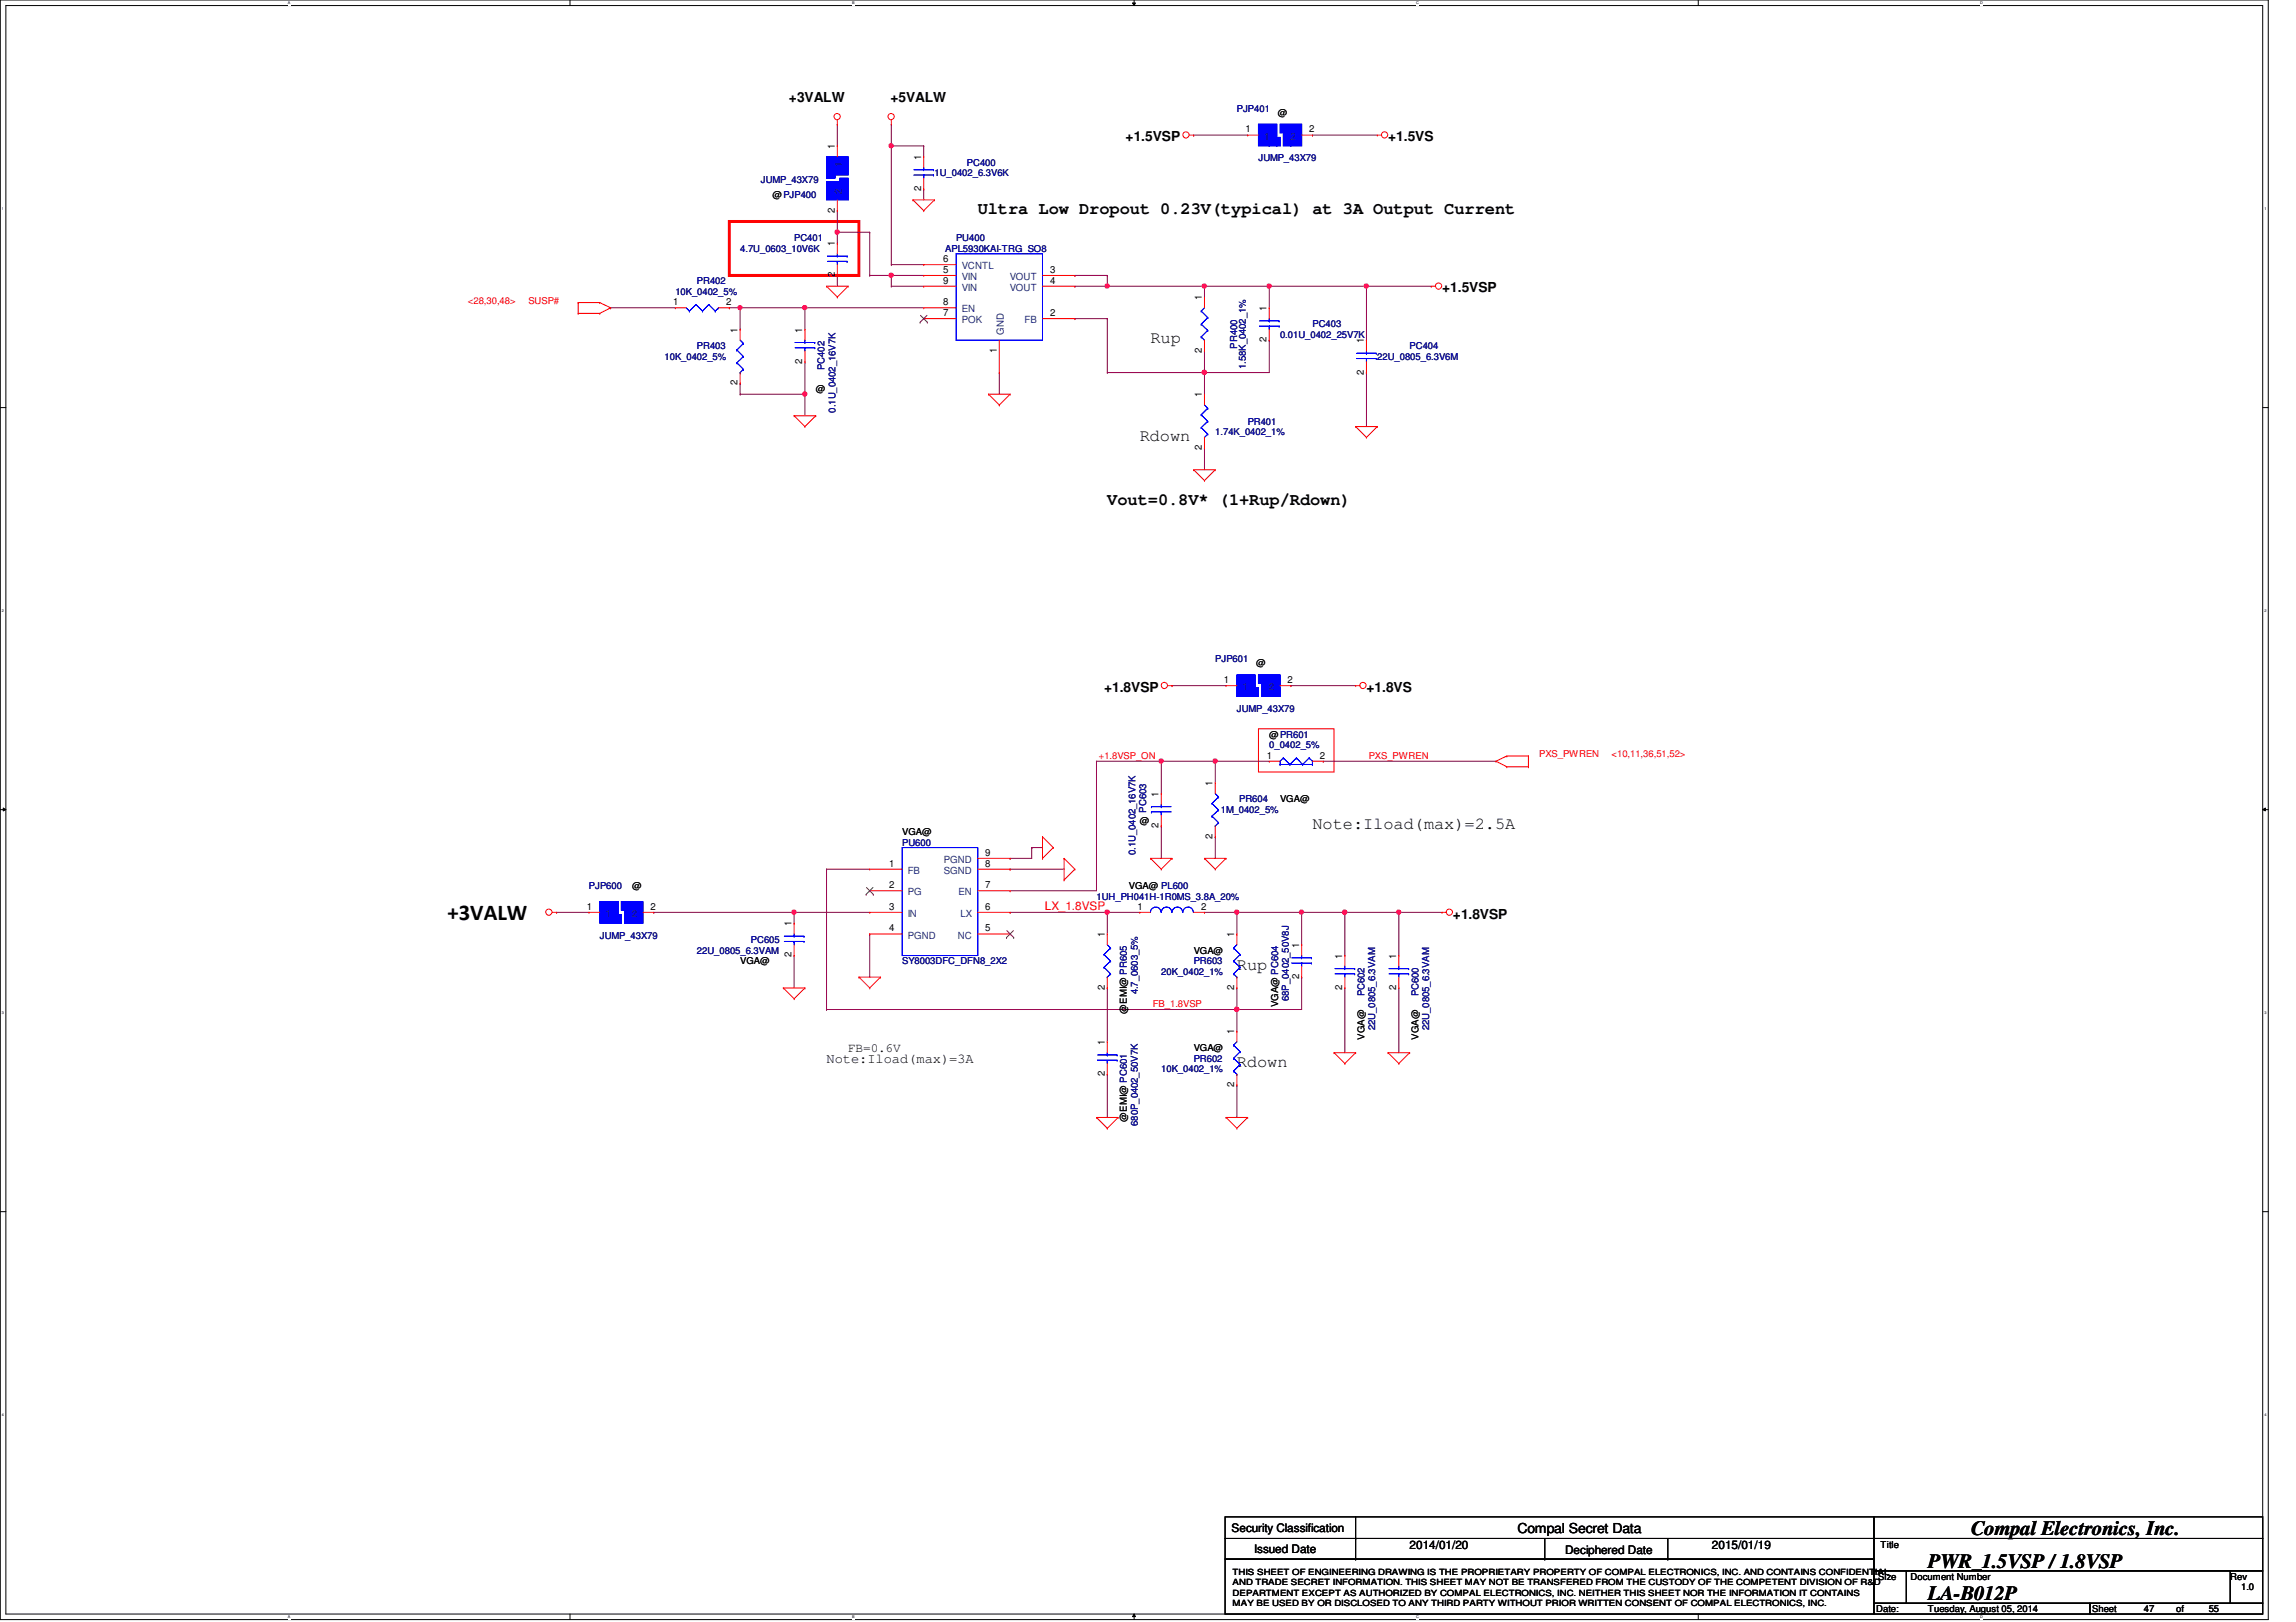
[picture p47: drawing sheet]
<svg xmlns="http://www.w3.org/2000/svg" width="297mm" height="210mm" viewBox="0 0 297 210" stroke-linecap="round" stroke-linejoin="round" font-family="sans-serif">
<defs><g id="words">
<text font-size="2.9" x="57.9" y="119">+3VALW</text>
<g font-size="2.6">
<text x="249.4" y="202.9">PWR_1.5VSP / 1.8VSP</text>
<text x="255" y="198.7">Compal Electronics, Inc.</text>
<text x="249.4" y="207.1">LA-B012P</text>
</g>
<g font-size="2.2">
<text x="126.5" y="27.7">Ultra Low Dropout 0.23V(typical) at 3A Output Current</text>
<text x="148.8" y="44.4">Rup</text>
<text x="147.4" y="57">Rdown</text>
<text x="143.3" y="65.4">Vout=0.8V* (1+Rup/Rdown)</text>
<text x="169.8" y="107.3">Note:Iload(max)=2.5A</text>
<text x="160" y="125.5">Rup</text>
<text x="160" y="138">Rdown</text>
</g>
<g font-size="1.8">
<text x="102.1" y="13.3">+3VALW</text>
<text x="115.2" y="13.3">+5VALW</text>
<text x="145.6" y="18.3">+1.5VSP</text>
<text x="179.6" y="18.3">+1.5VS</text>
<text x="186.6" y="37.8">+1.5VSP</text>
<text x="142.8" y="89.5">+1.8VSP</text>
<text x="176.8" y="89.5">+1.8VS</text>
<text x="188" y="118.9">+1.8VSP</text>
<text x="106.9" y="137.6">Note:Iload(max)=3A</text>
<text x="196.3" y="198.3">Compal Secret Data</text>
</g>
<text font-size="1.7" x="109.7" y="136.1">FB=0.6V</text>
<text font-size="1.5" fill="#f00" x="135.2" y="117.8">LX_1.8VSP</text>
<g font-size="1.5">
<text x="159.3" y="198.2">Security Classification</text>
<text x="162.3" y="200.9">Issued Date</text>
<text x="182.4" y="200.5">2014/01/20</text>
<text x="202.5" y="201">Deciphered Date</text>
<text x="221.5" y="200.5">2015/01/19</text>
</g>
<g font-size="1.3">
<text x="161.1" y="17.1">1</text>
<text x="169.4" y="17.1">2</text>
<text x="108" y="19.3" transform="rotate(-90 108 19.3)">1</text>
<text x="119.2" y="20.7" transform="rotate(-90 119.2 20.7)">1</text>
<text x="108" y="27.5" transform="rotate(-90 108 27.5)">2</text>
<text x="119.2" y="24.7" transform="rotate(-90 119.2 24.7)">2</text>
<text x="108" y="35.9" transform="rotate(-90 108 35.9)">2</text>
<text x="108" y="31.9" transform="rotate(-90 108 31.9)">1</text>
<text x="122" y="33.9">6</text>
<text x="122" y="35.3">5</text>
<text x="135.8" y="35.3">3</text>
<text x="87.1" y="39.5">1</text>
<text x="93.9" y="39.5">2</text>
<text x="122" y="36.7">9</text>
<text x="122" y="39.5">8</text>
<text x="122" y="40.9">7</text>
<text x="135.8" y="40.9">2</text>
<text x="135.8" y="36.7">4</text>
<text x="155.5" y="38.9" transform="rotate(-90 155.5 38.9)">1</text>
<text x="163.9" y="40.3" transform="rotate(-90 163.9 40.3)">1</text>
<text x="95.4" y="43.1" transform="rotate(-90 95.4 43.1)">1</text>
<text x="103.8" y="47.1" transform="rotate(-90 103.8 47.1)">2</text>
<text x="103.8" y="43.1" transform="rotate(-90 103.8 43.1)">1</text>
<text x="128.9" y="45.7" transform="rotate(-90 128.9 45.7)">1</text>
<text x="155.5" y="45.7" transform="rotate(-90 155.5 45.7)">2</text>
<text x="163.9" y="44.3" transform="rotate(-90 163.9 44.3)">2</text>
<text x="176.4" y="44.4" transform="rotate(-90 176.4 44.4)">1</text>
<text x="95.4" y="49.9" transform="rotate(-90 95.4 49.9)">2</text>
<text x="155.5" y="51.4" transform="rotate(-90 155.5 51.4)">1</text>
<text x="176.4" y="48.5" transform="rotate(-90 176.4 48.5)">2</text>
<text x="155.5" y="58.3" transform="rotate(-90 155.5 58.3)">2</text>
<text x="158.3" y="88.4">1</text>
<text x="166.6" y="88.4">2</text>
<text x="156.9" y="101.7" transform="rotate(-90 156.9 101.7)">1</text>
<text x="163.9" y="98.2">1</text>
<text x="170.8" y="98.2">2</text>
<text x="149.9" y="107.1" transform="rotate(-90 149.9 107.1)">2</text>
<text x="149.9" y="103.1" transform="rotate(-90 149.9 103.1)">1</text>
<text x="115" y="112.1">1</text>
<text x="127.5" y="112.1">8</text>
<text x="127.5" y="110.7">9</text>
<text x="156.9" y="108.5" transform="rotate(-90 156.9 108.5)">2</text>
<text x="75.9" y="117.7">1</text>
<text x="84.2" y="117.7">2</text>
<text x="102.4" y="119.9" transform="rotate(-90 102.4 119.9)">1</text>
<text x="115" y="117.7">3</text>
<text x="115" y="114.9">2</text>
<text x="127.5" y="117.7">6</text>
<text x="127.5" y="114.9">7</text>
<text x="147.1" y="117.7">1</text>
<text x="155.4" y="117.7">2</text>
<text x="102.4" y="123.9" transform="rotate(-90 102.4 123.9)">2</text>
<text x="115" y="120.5">4</text>
<text x="127.5" y="120.5">5</text>
<text x="142.9" y="121.3" transform="rotate(-90 142.9 121.3)">1</text>
<text x="159.7" y="121.3" transform="rotate(-90 159.7 121.3)">1</text>
<text x="168.1" y="122.7" transform="rotate(-90 168.1 122.7)">1</text>
<text x="173.6" y="124.1" transform="rotate(-90 173.6 124.1)">1</text>
<text x="180.6" y="124.1" transform="rotate(-90 180.6 124.1)">1</text>
<text x="142.9" y="128.1" transform="rotate(-90 142.9 128.1)">2</text>
<text x="159.7" y="128.1" transform="rotate(-90 159.7 128.1)">2</text>
<text x="168.1" y="126.7" transform="rotate(-90 168.1 126.7)">2</text>
<text x="173.6" y="128.1" transform="rotate(-90 173.6 128.1)">2</text>
<text x="180.6" y="128.1" transform="rotate(-90 180.6 128.1)">2</text>
<text x="142.9" y="135.3" transform="rotate(-90 142.9 135.3)">1</text>
<text x="159.7" y="133.9" transform="rotate(-90 159.7 133.9)">1</text>
<text x="142.9" y="139.3" transform="rotate(-90 142.9 139.3)">2</text>
<text x="159.7" y="140.7" transform="rotate(-90 159.7 140.7)">2</text>
</g>
<g font-size="1.3" fill="#004080">
<text x="108.9" y="21.7" transform="rotate(-90 108.9 21.7)">1</text>
<text x="163.5" y="18.1">1</text>
<text x="167" y="18.1">2</text>
<text x="108.9" y="25.1" transform="rotate(-90 108.9 25.1)">2</text>
<text x="124.4" y="34.8">VCNTL</text>
<text x="124.4" y="37.6">VIN</text>
<text x="124.4" y="40.4">EN</text>
<text x="124.4" y="36.2">VIN</text>
<text x="124.4" y="41.8">POK</text>
<text x="130.6" y="37.6">VOUT</text>
<text x="130.6" y="36.2">VOUT</text>
<text x="132.5" y="41.8">FB</text>
<text x="129.9" y="43.3" transform="rotate(-90 129.9 43.3)">GND</text>
<text x="160.7" y="89.3">1</text>
<text x="164.2" y="89.3">2</text>
<text x="117.4" y="113.1">FB</text>
<text x="122.1" y="113.1">SGND</text>
<text x="122.1" y="111.7">PGND</text>
<text x="78.3" y="118.7">1</text>
<text x="81.7" y="118.7">2</text>
<text x="117.4" y="118.7">IN</text>
<text x="117.4" y="115.9">PG</text>
<text x="124" y="115.9">EN</text>
<text x="124.2" y="118.7">LX</text>
<text x="117.4" y="121.5">PGND</text>
<text x="123.9" y="121.5">NC</text>
</g>
<g font-size="1.2" fill="#000080">
<text x="160" y="14.4">PJP401</text>
<text x="98.4" y="23.7">JUMP_43X79</text>
<text x="120.9" y="22.8">1U_0402_6.3V6K</text>
<text x="125.1" y="21.4">PC400</text>
<text x="162.8" y="20.9">JUMP_43X79</text>
<text x="95.8" y="32.6">4.7U_0603_10V6K</text>
<text x="102.7" y="31.2">PC401</text>
<text x="122.3" y="32.6">APL5930KAI-TRG_SO8</text>
<text x="123.7" y="31.2">PU400</text>
<text x="87.4" y="38.2">10K_0402_5%</text>
<text x="90.2" y="36.8">PR402</text>
<text x="86" y="46.6">10K_0402_5%</text>
<text x="90.2" y="45.2">PR403</text>
<text x="106.7" y="47.9" transform="rotate(-90 106.7 47.9)">PC402</text>
<text x="160.1" y="45.1" transform="rotate(-90 160.1 45.1)">PR400</text>
<text x="161.2" y="47.8" transform="rotate(-90 161.2 47.8)">1.58K_0402_1%</text>
<text x="165.6" y="43.8">0.01U_0402_25V7K</text>
<text x="169.8" y="42.4">PC403</text>
<text x="178.2" y="46.6">22U_0805_6.3V6M</text>
<text x="182.4" y="45.2">PC404</text>
<text x="108.1" y="53.4" transform="rotate(-90 108.1 53.4)">0.1U_0402_16V7K</text>
<text x="157.2" y="56.3">1.74K_0402_1%</text>
<text x="161.4" y="54.9">PR401</text>
<text x="157.2" y="85.7">PJP601</text>
<text x="160" y="92.1">JUMP_43X79</text>
<text x="164.2" y="96.9">0_0402_5%</text>
<text x="148.3" y="105.2" transform="rotate(-90 148.3 105.2)">PC603</text>
<text x="157.9" y="105.2">1M_0402_5%</text>
<text x="160.3" y="103.8">PR604</text>
<text x="116.7" y="109.4">PU600</text>
<text x="146.9" y="110.7" transform="rotate(-90 146.9 110.7)">0.1U_0402_16V7K</text>
<text x="76.2" y="115">PJP600</text>
<text x="141.9" y="116.4">1UH_PH041H-1R0MS_3.8A_20%</text>
<text x="77.6" y="121.5">JUMP_43X79</text>
<text x="90.2" y="123.4">22U_0805_6.3VAM</text>
<text x="97.2" y="122">PC605</text>
<text x="116.7" y="124.8">SY8003DFC_DFN8_2X2</text>
<text x="154.4" y="124.8">PR603</text>
<text x="147.2" y="128.7" transform="rotate(-90 147.2 128.7)">4.7_0603_5%</text>
<text x="150.2" y="126.2">20K_0402_1%</text>
<text x="166.7" y="129.5" transform="rotate(-90 166.7 129.5)">68P_0402_50V8J</text>
<text x="176.5" y="128.9" transform="rotate(-90 176.5 128.9)">PC602</text>
<text x="183.5" y="128.9" transform="rotate(-90 183.5 128.9)">PC600</text>
<text x="154.4" y="137.4">PR602</text>
<text x="177.9" y="133.3" transform="rotate(-90 177.9 133.3)">22U_0805_6.3VAM</text>
<text x="184.9" y="133.3" transform="rotate(-90 184.9 133.3)">22U_0805_6.3VAM</text>
<text x="150.2" y="138.8">10K_0402_1%</text>
<text x="147.2" y="145.7" transform="rotate(-90 147.2 145.7)">680P_0402_50V7K</text>
</g>
<g font-size="1.2">
<text x="165.3" y="15">@</text>
<text x="99.9" y="25.6">@PJP400</text>
<text x="105.5" y="50.8">@</text>
<text x="162.5" y="86.2">@</text>
<text x="164.2" y="95.5">@PR601</text>
<text x="147.4" y="106.6">@</text>
<text x="165.6" y="103.8">VGA@</text>
<text x="116.7" y="108">VGA@</text>
<text x="81.8" y="115">@</text>
<text x="146" y="115">VGA@ PL600</text>
<text x="95.8" y="124.8">VGA@</text>
<text x="154.4" y="123.4">VGA@</text>
<text x="145.8" y="131.2" transform="rotate(-90 145.8 131.2)">@EMI@ PR605</text>
<text x="165.4" y="130.3" transform="rotate(-90 165.4 130.3)">VGA@ PC604</text>
<text x="154.4" y="136">VGA@</text>
<text x="176.5" y="134.5" transform="rotate(-90 176.5 134.5)">VGA@</text>
<text x="183.5" y="134.5" transform="rotate(-90 183.5 134.5)">VGA@</text>
<text x="145.8" y="145.2" transform="rotate(-90 145.8 145.2)">@EMI@ PC601</text>
<text x="243.3" y="200.4">Title</text>
<text x="242.7" y="208.6">Date:</text>
<text x="243" y="204.4">Size</text>
<text x="247.2" y="204.4">Document Number</text>
<text x="249.4" y="208.6">Tuesday, August 05, 2014</text>
<text x="270.7" y="208.6">Sheet</text>
<text x="277.4" y="208.6">47</text>
<text x="281.6" y="208.6">of</text>
<text x="285.7" y="208.6">55</text>
<text x="288.5" y="204.4">Rev</text>
<text x="289.9" y="205.8">1.0</text>
</g>
<g font-size="1.2" fill="#f00">
<text x="60.5" y="39.3">&lt;28,30,48&gt;</text>
<text x="68.4" y="39.3">SUSP#</text>
<text x="142.2" y="98.2">+1.8VSP_ON</text>
<text x="177.1" y="98.2">PXS_PWREN</text>
<text x="199.1" y="98">PXS_PWREN</text>
<text x="208.5" y="98">&lt;10,11,36,51,52&gt;</text>
<text x="149.1" y="130.3">FB_1.8VSP</text>
</g>
<g font-size="1.1">
<text x="159.5" y="203.8">THIS SHEET OF ENGINEERING DRAWING IS THE PROPRIETARY PROPERTY OF COMPAL ELECTRONICS, INC. AND CONTAINS CONFIDENTIAL</text>
<text x="159.5" y="205.1">AND TRADE SECRET INFORMATION. THIS SHEET MAY NOT BE TRANSFERED FROM THE CUSTODY OF THE COMPETENT DIVISION OF R&amp;D</text>
<text x="159.5" y="206.5">DEPARTMENT EXCEPT AS AUTHORIZED BY COMPAL ELECTRONICS, INC. NEITHER THIS SHEET NOR THE INFORMATION IT CONTAINS</text>
<text x="159.5" y="207.9">MAY BE USED BY OR DISCLOSED TO ANY THIRD PARTY WITHOUT PRIOR WRITTEN CONSENT OF COMPAL ELECTRONICS, INC.</text>
</g>
<g font-size=".5">
<text x="37.3" y=".6">A</text>
<text x="110.2" y=".6">B</text>
<text x="183.2" y=".6">C</text>
<text x="256.2" y=".6">D</text>
<text x=".3" y="27.1">1</text>
<text x="292.9" y="27.1">1</text>
<text x=".3" y="79.2">2</text>
<text x="292.9" y="79.2">2</text>
<text x=".3" y="131.2">3</text>
<text x="292.9" y="131.2">3</text>
<text x=".3" y="183.2">4</text>
<text x="292.9" y="183.2">4</text>
<text x="37.3" y="209.4">A</text>
<text x="110.2" y="209.4">B</text>
<text x="183.2" y="209.4">C</text>
<text x="256.2" y="209.4">D</text>
</g>
</g></defs>
<path d="M0 0h293.5v209.6h-293.5zM.8 .7h291.9v208.2h-291.9z" fill="none" stroke="#000" stroke-width=".13"/>
<g fill="#fff">
<path d="M37.3 .1h.2v.6h-.2z"/>
<path d="M37.3 209h.2v.5h-.2z"/>
</g>
<path d="M73.7 0v.7M73.7 208.9v.7" fill="none" stroke="#000" stroke-width=".13"/>
<g fill="#fff">
<path d="M110.2 .1h.3v.6h-.3z"/>
<path d="M110.2 209h.3v.5h-.3z"/>
</g>
<path d="M146.5 .4h.4l-.2 .3zM146.7 0v.7M146.7 208.9l.2 .3h-.4zM146.7 208.9v.7" fill="none" stroke="#000" stroke-width=".13"/>
<path d="M146.5 .4h.4l-.2 .3zM146.7 208.9l.2 .3h-.4z" fill="#000"/>
<g fill="#fff">
<path d="M183.2 .1h.3v.6h-.3z"/>
<path d="M183.2 209h.3v.5h-.3z"/>
</g>
<path d="M219.7 0v.7M219.7 208.9v.7" fill="none" stroke="#000" stroke-width=".13"/>
<g fill="#fff">
<path d="M256.2 .1h.3v.6h-.3z"/>
<path d="M256.2 209h.3v.5h-.3z"/>
<path d="M.3 26.7h.2v.6h-.2z"/>
<path d="M292.9 26.7h.3v.6h-.3z"/>
<path d="M.3 78.7h.2v.6h-.2z"/>
<path d="M292.9 78.7h.3v.6h-.3z"/>
</g>
<path d="M0 52.7h.8M292.7 52.7h.8" fill="none" stroke="#000" stroke-width=".13"/>
<g fill="#fff">
<path d="M.3 130.8h.2v.5h-.2z"/>
<path d="M292.9 130.8h.3v.5h-.3z"/>
</g>
<path d="M0 104.8h.8M.4 104.6l.4 .2-.4 .1zM292.7 104.8l.4-.2v.3zM292.7 104.8h.8" fill="none" stroke="#000" stroke-width=".13"/>
<path d="M.4 104.6l.4 .2-.4 .1zM292.7 104.8l.4-.2v.3z" fill="#000"/>
<g fill="#fff">
<path d="M.3 182.8h.2v.5h-.2z"/>
<path d="M292.9 182.8h.3v.5h-.3z"/>
</g>
<path d="M0 156.8h.8M292.7 156.8h.8" fill="none" stroke="#000" stroke-width=".13"/>
<path d="M94.4 28.7h16.7v6.9h-16.7z" fill="none" stroke="#f00" stroke-width=".38"/>
<path d="M162.8 94.3h9.8v5.6h-9.8z" fill="none" stroke="#f00" stroke-width=".13"/>
<path d="M157.2 98.5h.1M157.2 98.5h7" fill="none" stroke="#800040" stroke-width=".13"/>
<circle cx="157.2" cy="98.5" r=".29" fill="#f0f"/>
<circle cx="157.2" cy="98.5" r=".29" fill="none" stroke="#f0f" stroke-width=".13"/>
<path d="M150.2 98.5h.1M150.2 98.5v4.2M150.2 106.9h.1M150.2 106.9v4.2" fill="none" stroke="#800040" stroke-width=".13"/>
<circle cx="150.2" cy="98.5" r=".29" fill="#f0f"/>
<circle cx="150.2" cy="98.5" r=".29" fill="none" stroke="#f0f" stroke-width=".13"/>
<g fill="none" stroke="#800040" stroke-width=".13">
<path d="M157.2 98.5h.1M157.2 98.5v2.8M171.2 98.5h.1M171.2 98.5h22.3M84.6 118.1h.1M84.6 118.1h27.9M102.7 118.1h.1M102.7 118.1v1.4M157.2 108.3h.1M157.2 108.3v2.8M102.7 123.7h.1M102.7 123.7v4.1"/>
<path d="M106.9 130.6h.1M106.9 130.6h53.1"/>
</g>
<circle cx="102.7" cy="118" r=".29" fill="#f0f"/>
<circle cx="102.7" cy="118" r=".29" fill="none" stroke="#f0f" stroke-width=".13"/>
<path d="M155.8 118.1h.1M155.8 118.1h4.2M160 130.6h.1M160 130.6v2.8" fill="none" stroke="#800040" stroke-width=".13"/>
<circle cx="160" cy="130.6" r=".29" fill="#f0f"/>
<circle cx="160" cy="130.6" r=".29" fill="none" stroke="#f0f" stroke-width=".13"/>
<path d="M160 118.1h.1M160 118.1h8.4M168.4 118.1h.1M168.4 118.1v4.2" fill="none" stroke="#800040" stroke-width=".13"/>
<circle cx="160" cy="118" r=".29" fill="#f0f"/>
<circle cx="160" cy="118" r=".29" fill="none" stroke="#f0f" stroke-width=".13"/>
<path d="M160 130.6h.1M168.4 126.4h.1M168.4 126.4v4.2h-8.4" fill="none" stroke="#800040" stroke-width=".13"/>
<circle cx="160" cy="130.6" r=".29" fill="#f0f"/>
<circle cx="160" cy="130.6" r=".29" fill="none" stroke="#f0f" stroke-width=".13"/>
<path d="M168.4 118.1h.1M168.4 118.1h5.6" fill="none" stroke="#800040" stroke-width=".13"/>
<circle cx="174" cy="118" r=".29" fill="#f0f"/>
<circle cx="174" cy="118" r=".29" fill="none" stroke="#f0f" stroke-width=".13"/>
<circle cx="168.4" cy="118" r=".29" fill="#f0f"/>
<circle cx="168.4" cy="118" r=".29" fill="none" stroke="#f0f" stroke-width=".13"/>
<path d="M130.7 118.1h.1M130.7 118.1h16.7M143.3 118.1h.1" fill="none" stroke="#800040" stroke-width=".13"/>
<circle cx="143.2" cy="118" r=".29" fill="#f0f"/>
<circle cx="143.2" cy="118" r=".29" fill="none" stroke="#f0f" stroke-width=".13"/>
<path d="M160 118.1h.1M160 118.1v2.8M174 118.1h.1M174 118.1v5.6M174 127.8h.1M174 127.8v8.4M160 140.4h.1M160 140.4v4.2" fill="none" stroke="#800040" stroke-width=".13"/>
<circle cx="174" cy="118" r=".29" fill="#f0f"/>
<circle cx="174" cy="118" r=".29" fill="none" stroke="#f0f" stroke-width=".13"/>
<g fill="none" stroke="#800040" stroke-width=".13">
<path d="M141.9 98.5h.1M141.9 98.5h8.3M143.3 118.1h.1M143.3 118.1v2.8M181 118.1h.1M181 118.1h5.6M112.5 120.9h.1M112.5 120.9v5.5M143.3 139h.1M143.3 127.8h.1M143.3 127.8v7M143.3 139v5.6"/>
<path d="M160 127.8h.1M160 127.8v2.8"/>
</g>
<circle cx="180.9" cy="118" r=".29" fill="#f0f"/>
<circle cx="180.9" cy="118" r=".29" fill="none" stroke="#f0f" stroke-width=".13"/>
<g fill="none" stroke="#800040" stroke-width=".13">
<path d="M108.3 35.6h.1M108.3 27.3h.1M108.3 30.1h.1M108.3 27.3v2.8M108.3 35.6v1.4M108.3 30.1h4.2M112.5 35.6h.1M112.5 30.1h.1M112.5 35.6h2.8M112.5 30.1v5.5M115.3 34.2h.1M115.3 34.2h4.2"/>
<path d="M104.1 46.8h.1M104.1 51h.1M104.1 46.8v7M155.8 45.4h.1M155.8 45.4v2.8M141.9 98.5h.1M141.9 98.5v16.8h-11.2M150.2 98.5h.1M150.2 98.5h7M151.6 88.7h.1M151.6 88.7h7M167 88.7h.1"/>
<path d="M167 88.7h8.4M72 118.1h.1M72 118.1h4.2M106.9 112.5h.1M106.9 112.5h5.6M106.9 112.5v18.1M130.7 115.3h.1M130.7 111.1h.1M130.7 112.5h.1M130.7 112.5h7M133.5 109.7h.1M133.5 109.7v1.4h-2.8"/>
<path d="M133.5 109.7h1.4M174 118.1h.1M174 118.1h7M181 118.1h.1M181 118.1v5.6M181 127.8h.1M181 127.8v8.4"/>
</g>
<circle cx="104.1" cy="51" r=".29" fill="#f0f"/>
<circle cx="104.1" cy="51" r=".29" fill="none" stroke="#f0f" stroke-width=".13"/>
<path d="M94.4 39.8h.1M94.4 39.8h1.4M95.8 39.8h.1M95.8 39.8v2.8M115.3 37h.1M115.3 35.6h.1M115.3 37h4.2M115.3 35.6v1.4M115.3 35.6h4.2M95.8 49.6h.1M95.8 49.6v1.4" fill="none" stroke="#800040" stroke-width=".13"/>
<circle cx="115.3" cy="35.6" r=".29" fill="#f0f"/>
<circle cx="115.3" cy="35.6" r=".29" fill="none" stroke="#f0f" stroke-width=".13"/>
<path d="M79 39.8h.1M79 39.8h8.4M164.2 37h.1M164.2 37h12.6" fill="none" stroke="#800040" stroke-width=".13"/>
<circle cx="176.7" cy="37" r=".29" fill="#f0f"/>
<circle cx="176.7" cy="37" r=".29" fill="none" stroke="#f0f" stroke-width=".13"/>
<circle cx="164.2" cy="37" r=".29" fill="#f0f"/>
<circle cx="164.2" cy="37" r=".29" fill="none" stroke="#f0f" stroke-width=".13"/>
<path d="M139.1 35.6h.1M139.1 35.6h4.2M143.3 35.6h.1M143.3 37h.1M143.3 35.6v1.4M143.3 37h12.5" fill="none" stroke="#800040" stroke-width=".13"/>
<circle cx="143.2" cy="37" r=".29" fill="#f0f"/>
<circle cx="143.2" cy="37" r=".29" fill="none" stroke="#f0f" stroke-width=".13"/>
<path d="M108.3 30.1h.1M108.3 30.1v1.4" fill="none" stroke="#800040" stroke-width=".13"/>
<circle cx="108.3" cy="30" r=".29" fill="#f0f"/>
<circle cx="108.3" cy="30" r=".29" fill="none" stroke="#f0f" stroke-width=".13"/>
<path d="M104.1 39.8h.1M104.1 39.8h15.4M119.5 24.5h.1M119.5 24.5v1.4" fill="none" stroke="#800040" stroke-width=".13"/>
<circle cx="104.1" cy="39.8" r=".29" fill="#f0f"/>
<circle cx="104.1" cy="39.8" r=".29" fill="none" stroke="#f0f" stroke-width=".13"/>
<g fill="none" stroke="#800040" stroke-width=".13">
<path d="M115.3 16.1h.1M115.3 16.1v2.8M129.3 48.2h.1M129.3 48.2v2.8M139.1 41.2h.1M139.1 41.2h4.2M143.3 41.2h.1M143.3 41.2v7M155.8 58h.1M155.8 48.2h.1M155.8 58v2.8M164.2 44h.1"/>
<path d="M164.2 44v4.2h-8.4M176.8 48.2h.1M176.8 48.2v7"/>
</g>
<circle cx="155.8" cy="48.2" r=".29" fill="#f0f"/>
<circle cx="155.8" cy="48.2" r=".29" fill="none" stroke="#f0f" stroke-width=".13"/>
<path d="M155.8 37h.1M155.8 37v1.4M155.8 37h8.4M164.2 37h.1M164.2 37v2.8" fill="none" stroke="#800040" stroke-width=".13"/>
<circle cx="155.8" cy="37" r=".29" fill="#f0f"/>
<circle cx="155.8" cy="37" r=".29" fill="none" stroke="#f0f" stroke-width=".13"/>
<path d="M176.8 37h.1M176.8 37v7M176.8 37h8.4M143.3 48.2h.1M143.3 48.2h12.5" fill="none" stroke="#800040" stroke-width=".13"/>
<circle cx="155.8" cy="48.2" r=".29" fill="#f0f"/>
<circle cx="155.8" cy="48.2" r=".29" fill="none" stroke="#f0f" stroke-width=".13"/>
<path d="M115.3 18.9h.1M115.3 18.9h4.2" fill="none" stroke="#800040" stroke-width=".13"/>
<circle cx="115.3" cy="18.9" r=".29" fill="#f0f"/>
<circle cx="115.3" cy="18.9" r=".29" fill="none" stroke="#f0f" stroke-width=".13"/>
<path d="M119.5 18.9h.1M119.5 18.9v1.4M95.8 39.8h.1M95.8 39.8h8.3" fill="none" stroke="#800040" stroke-width=".13"/>
<circle cx="95.7" cy="39.8" r=".29" fill="#f0f"/>
<circle cx="95.7" cy="39.8" r=".29" fill="none" stroke="#f0f" stroke-width=".13"/>
<g fill="none" stroke="#800040" stroke-width=".13">
<path d="M108.3 16.1h.1M108.3 16.1v2.8M115.3 18.9h.1M115.3 18.9v15.3M154.4 17.5h.1M154.4 17.5h7M169.8 17.5h.1M169.8 17.5h8.4M104.1 39.8h.1M104.1 39.8v2.8M139.1 37h.1M139.1 37h4.2"/>
<path d="M95.8 51h.1M95.8 51h8.3M155.8 48.2h.1M155.8 48.2v2.8"/>
</g>
<g fill="none" stroke="#f00" stroke-width=".13">
<path d="M108.3 16.1h.1M108.3 15.5v.6M115.3 16.1h.1M115.3 15.5v.6M153.9 17.5h.5M154.4 17.5h.1M178.2 17.5h.1M178.2 17.5h.5M74.8 39.2h.1M74.8 39.2h2.8M74.8 39.2v1.4M77.6 39.2h.1"/>
<path d="M77.6 39.2l1.4 .6M79 39.8h.1M79 39.8l-1.4 .8M106.9 37h.1M106.9 37h2.8M106.9 37l1.4 1.4M108.3 38.4h.1M109.7 37h.1M109.7 37l-1.4 1.4M118.1 25.9h.1M118.1 25.9h2.8M118.1 25.9l1.4 1.4"/>
<path d="M119.5 27.3h.1M120.9 25.9h.1M120.9 25.9l-1.4 1.4M164.2 39.8h.1M164.2 39.8v1.4M185.2 37h.1M185.2 37h.5M74.8 40.6h.1M74.8 40.6h2.8M77.6 40.6h.1M95.8 42.6h.1M95.8 49.6h.1"/>
<path d="M95.8 42.6v1.4M95.8 48.2v1.4M102.7 53.8h.1M102.7 53.8h2.8M102.7 53.8l1.4 1.4M104.1 55.2h.1M104.1 42.6h.1M104.1 46.8h.1M104.1 42.6v1.4M104.1 45.4v1.4M105.5 53.8h.1M105.5 53.8l-1.4 1.4"/>
<path d="M127.9 51h.1M127.9 51h2.8M127.9 51l1.4 1.4M129.3 52.4h.1M130.7 51h.1M130.7 51l-1.4 1.4M164.2 44h.1M164.2 42.6v1.4M175.4 55.2h.1M175.4 55.2h2.8M175.4 55.2l1.4 1.4M176.8 56.6h.1"/>
<path d="M178.2 55.2h.1M178.2 55.2l-1.4 1.4M154.4 60.8h.1M154.4 60.8h2.8M154.4 60.8l1.4 1.4M155.8 62.2h.1M157.2 60.8h.1M157.2 60.8l-1.4 1.4M151.1 88.7h.5M151.6 88.7h.1M175.4 88.7h.1M175.4 88.7h.5"/>
<path d="M193.5 98.5h.1M193.5 98.5l1.4 .7M194.9 99.2h.1M194.9 97.8h.1M194.9 99.2h2.8M194.9 97.8l-1.4 .7M194.9 97.8h2.8M197.7 97.8h.1M197.7 99.2h.1M197.7 97.8v1.4M71.5 118.1h.5M72 118.1h.1"/>
<path d="M102.7 119.5h.1M102.7 119.5v1.4M134.9 108.3h.1M134.9 111.1h.1M134.9 108.3v2.8M134.9 108.3l1.4 1.4M136.3 109.7h.1M136.3 109.7l-1.4 1.4M137.7 111.1h.1M137.7 113.9h.1M137.7 111.1l1.4 1.4M137.7 111.1v2.8"/>
<path d="M139.1 112.5h.1M139.1 112.5l-1.4 1.4M148.8 111.1h.1M148.8 111.1h2.8M148.8 111.1l1.4 1.4M150.2 112.5h.1M150.2 102.7h.1M150.2 106.9h.1M150.2 102.7v1.4M150.2 105.5v1.4M151.6 111.1h.1M151.6 111.1l-1.4 1.4"/>
<path d="M155.8 111.1h.1M155.8 111.1h2.8M155.8 111.1l1.4 1.4M157.2 112.5h.1M157.2 101.3h.1M157.2 108.3h.1M157.2 101.3v1.4M157.2 106.9v1.4M158.6 111.1h.1M158.6 111.1l-1.4 1.4M186.6 118.1h.1M186.6 118.1h.5"/>
<path d="M101.3 127.8h.1M101.3 127.8h2.8M101.3 127.8l1.4 1.4M102.7 129.2h.1M102.7 123.7h.1M102.7 122.3v1.4M104.1 127.8h.1M104.1 127.8l-1.4 1.4M111.1 126.4h.1M111.1 126.4h2.8M111.1 126.4l1.4 1.4M112.5 127.8h.1"/>
<path d="M113.9 126.4h.1M113.9 126.4l-1.4 1.4M143.3 134.8h.1M143.3 139h.1M143.3 134.8v1.4M143.3 137.6v1.4M160 133.4h.1M160 133.4v1.4M160 139v1.4M168.4 122.3h.1M168.4 126.4h.1M168.4 122.3v1.4"/>
<path d="M168.4 125.1v1.3M172.6 136.2h.1M172.6 136.2h2.8M172.6 136.2l1.4 1.4M174 137.6h.1M174 123.7h.1M174 127.8h.1M174 123.7v1.4M174 126.4v1.4M175.4 136.2h.1M175.4 136.2l-1.4 1.4M179.6 136.2h.1"/>
<path d="M179.6 136.2h2.8M179.6 136.2l1.4 1.4M181 137.6h.1M181 123.7h.1M181 127.8h.1M181 123.7v1.4M181 126.4v1.4M182.4 136.2h.1M182.4 136.2l-1.4 1.4M141.9 144.6h.1M141.9 144.6h2.7M141.9 144.6l1.4 1.4"/>
<path d="M143.3 146h.1M144.6 144.6h.1M144.6 144.6l-1.3 1.4M158.6 144.6h.1M158.6 144.6h2.8M158.6 144.6l1.4 1.4M160 146h.1M160 140.4h.1M161.4 144.6h.1M161.4 144.6l-1.4 1.4"/>
<circle cx="108.3" cy="15.1" r=".4"/>
<circle cx="115.3" cy="15.1" r=".4"/>
<circle cx="153.4" cy="17.5" r=".4"/>
<circle cx="179.1" cy="17.5" r=".4"/>
<circle cx="186.1" cy="37" r=".4"/>
<circle cx="150.6" cy="88.7" r=".4"/>
<circle cx="176.3" cy="88.7" r=".4"/>
<circle cx="71" cy="118" r=".4"/>
<circle cx="187.5" cy="118" r=".4"/>
</g>
<g fill="none" stroke="#000" stroke-width=".13">
<path d="M158.5 196.3h83.9v2.8h-83.9zM158.5 199.1h83.9v2.7h-83.9zM175.4 199.1h.1M175.4 196.3v5.5M199.9 199.1v2.7M215.8 199.1v2.7M242.4 196.3h50.3v2.8h-50.3zM242.4 199.1h50.3v4.2h-50.3zM158.5 201.8h83.9v7.1h-83.9zM175.4 201.8h.1M199.9 201.8h.1M215.8 201.8h.1"/>
<path d="M242.4 203.3h4.2v4.2h-4.2zM242.4 207.5h28v1.4h-28zM246.6 203.3h41.9v4.2h-41.9zM270.4 207.5h22.3v1.4h-22.3zM288.5 203.3h4.2v4.2h-4.2z"/>
</g>
<g fill="none" stroke="#00f" stroke-width=".13">
<path d="M95.3 45.3h.1M95.3 46.9h.1M95.3 45.3l.9 .8M95.3 46.9l.9 .9M95.8 48.2h.1M95.8 44l.4 .4M96.2 44.4h.1M96.2 46.1h.1M96.2 47.8h.1M96.2 44.4l-.9 .9M96.2 46.1l-.9 .8M96.2 47.8l-.4 .4"/>
<path d="M102.9 45h2.5M102.9 44.3h2.5M104.1 44.3h.1M104.1 45h.1M104.1 44v.3M104.1 45v.4M105.4 45h.1M105.4 44.3h.1M162.9 42.2h2.6M162.9 41.5h2.6M164.2 41.5h.1M164.2 42.2h.1"/>
<path d="M164.2 41.2v.3M164.2 42.2v.4M165.5 42.2h.1M165.5 41.5h.1M149 105.1h.1M149 104.4h.1M149 105.1h2.5M149 104.4h2.5M150.2 104.4h.1M150.2 105.1h.1M150.2 104.1v.3M150.2 105.1v.4"/>
<path d="M156.8 104h.1M156.8 105.6h.1M156.8 104l.8 .8M156.8 105.6l.8 .9M157.2 106.9h.1M157.2 102.7l.4 .4M157.6 103.1h.1M157.6 104.8h.1M157.6 106.5h.1M157.6 103.1l-.8 .9M157.6 104.8l-.8 .8M157.6 106.5l-.4 .4"/>
<path d="M101.5 121.8h2.5M101.5 121.2h2.5M102.7 121.2h.1M102.7 121.8h.1M102.7 120.9v.3M102.7 121.8v.5M104 121.8h.1M104 121.2h.1M142 137.2h2.5M142 136.5h2.5M143.3 136.5h.1M143.3 137.2h.1"/>
<path d="M143.3 136.2v.3M143.3 137.2v.4M144.5 137.2h.1M144.5 136.5h.1M159.6 135.3h.1M159.6 136.9h.1M159.6 138.6h.1M159.6 135.3l.8 .8M159.6 136.9l.8 .9M159.6 138.6l.4 .4M160 139h.1M160 134.8l-.4 .5"/>
<path d="M160.4 136.1h.1M160.4 137.8h.1M160.4 136.1l-.8 .8M160.4 137.8l-.8 .8M167.1 124.6h2.6M167.1 124h2.6M168.4 124h.1M168.4 124.6h.1M168.4 123.7v.3M168.4 124.6v.5M169.7 124.6h.1M169.7 124h.1"/>
<path d="M172.7 126h2.6M172.7 125.3h2.6M174 125.3h.1M174 126h.1M174 125.1v.2M174 126v.4M175.3 126h.1M175.3 125.3h.1M179.7 126h2.5M179.7 125.3h2.5M181 125.3h.1M181 126h.1"/>
<path d="M181 125.1v.2M181 126v.4M182.2 126h.1M182.2 125.3h.1"/>
</g>
<path d="M162.8 16.1h1.4v2.8h-1.4z" fill-rule="evenodd" fill="#00f"/>
<path d="M162.8 16.1h1.4v2.8h-1.4z" fill="none" stroke="#00f" stroke-width=".13"/>
<path d="M164.2 16.1h1v2.8h-1z" fill-rule="evenodd" fill="#00f"/>
<path d="M164.2 16.1h1v2.8h-1z" fill="none" stroke="#00f" stroke-width=".13"/>
<path d="M165.2 17.8h.4v1.1h-.4z" fill-rule="evenodd" fill="#00f"/>
<path d="M165.2 17.8h.4v1.1h-.4z" fill="none" stroke="#00f" stroke-width=".13"/>
<path d="M165.6 16.1h.4v1.1h-.4z" fill-rule="evenodd" fill="#00f"/>
<path d="M165.6 16.1h.4v1.1h-.4z" fill="none" stroke="#00f" stroke-width=".13"/>
<path d="M166 16.1h1v2.8h-1z" fill-rule="evenodd" fill="#00f"/>
<path d="M166 16.1h1v2.8h-1z" fill="none" stroke="#00f" stroke-width=".13"/>
<path d="M167 16.1h1.4v2.8h-1.4z" fill-rule="evenodd" fill="#00f"/>
<path d="M167 16.1h1.4v2.8h-1.4z" fill="none" stroke="#00f" stroke-width=".13"/>
<path d="M162.8 16.1h1.4v2.8h-1.4z" fill-rule="evenodd" fill="#00f"/>
<path d="M162.8 16.1h1.4v2.8h-1.4z" fill="none" stroke="#00f" stroke-width=".13"/>
<path d="M164.2 16.1h1v2.8h-1z" fill-rule="evenodd" fill="#00f"/>
<path d="M164.2 16.1h1v2.8h-1z" fill="none" stroke="#00f" stroke-width=".13"/>
<path d="M165.2 17.8h.4v1.1h-.4z" fill-rule="evenodd" fill="#00f"/>
<path d="M165.2 17.8h.4v1.1h-.4z" fill="none" stroke="#00f" stroke-width=".13"/>
<path d="M165.6 16.1h.4v1.1h-.4z" fill-rule="evenodd" fill="#00f"/>
<path d="M165.6 16.1h.4v1.1h-.4z" fill="none" stroke="#00f" stroke-width=".13"/>
<path d="M166 16.1h1v2.8h-1z" fill-rule="evenodd" fill="#00f"/>
<path d="M166 16.1h1v2.8h-1z" fill="none" stroke="#00f" stroke-width=".13"/>
<path d="M167 16.1h1.4v2.8h-1.4z" fill-rule="evenodd" fill="#00f"/>
<path d="M167 16.1h1.4v2.8h-1.4zM118.2 22.6h2.6M118.2 22h2.6M119.5 22h.1M119.5 22.6h.1M119.5 21.7v.3M119.5 22.6v.5M120.8 22.6h.1M120.8 22h.1M123.7 32.9h11.2v11.1h-11.2z" fill="none" stroke="#00f" stroke-width=".13"/>
<g fill="none" stroke="#f00" stroke-width=".13">
<path d="M161.4 17.5h.1M161.4 17.5h1.4M168.4 17.5h1.4M169.8 17.5h.1M119.5 37h.1M119.5 39.8h.1M119.5 34.2h.1M119.5 35.6h.1M119.5 20.3h.1M119.5 24.5h.1M119.5 37h4.2M119.5 39.8h4.2"/>
<path d="M119.5 34.2h4.2M119.5 35.6h4.2M119.5 20.3v1.4M119.5 23.1v1.4M134.9 37h4.2M134.9 35.6h4.2M139.1 37h.1M139.1 35.6h.1M119.5 41.2h.1M119.5 41.2h4.2M129.3 48.2h.1M129.3 44v4.2"/>
<path d="M134.9 41.2h4.2M139.1 41.2h.1"/>
</g>
<path d="M119 41.7h.1M119.1 40.8l.9 .9M119.9 40.8l-.9 .9M120 41.7h.1" fill="none" stroke="#804000" stroke-width=".13"/>
<path d="M106.9 20.3h2.8v1.4h-2.8z" fill-rule="evenodd" fill="#00f"/>
<path d="M106.9 20.3h2.8v1.4h-2.8z" fill="none" stroke="#00f" stroke-width=".13"/>
<path d="M106.9 21.7h2.8v.9h-2.8z" fill-rule="evenodd" fill="#00f"/>
<path d="M106.9 21.7h2.8v.9h-2.8z" fill="none" stroke="#00f" stroke-width=".13"/>
<path d="M106.9 22.6h1.1v.5h-1.1z" fill-rule="evenodd" fill="#00f"/>
<path d="M106.9 22.6h1.1v.5h-1.1z" fill="none" stroke="#00f" stroke-width=".13"/>
<path d="M108.6 23.1h1.1v.4h-1.1z" fill-rule="evenodd" fill="#00f"/>
<path d="M108.6 23.1h1.1v.4h-1.1z" fill="none" stroke="#00f" stroke-width=".13"/>
<path d="M106.9 23.5h2.8v1h-2.8z" fill-rule="evenodd" fill="#00f"/>
<path d="M106.9 23.5h2.8v1h-2.8z" fill="none" stroke="#00f" stroke-width=".13"/>
<path d="M106.9 24.5h2.8v1.4h-2.8z" fill-rule="evenodd" fill="#00f"/>
<path d="M106.9 24.5h2.8v1.4h-2.8z" fill="none" stroke="#00f" stroke-width=".13"/>
<path d="M106.9 20.3h2.8v1.4h-2.8z" fill-rule="evenodd" fill="#00f"/>
<path d="M106.9 20.3h2.8v1.4h-2.8z" fill="none" stroke="#00f" stroke-width=".13"/>
<path d="M106.9 21.7h2.8v.9h-2.8z" fill-rule="evenodd" fill="#00f"/>
<path d="M106.9 21.7h2.8v.9h-2.8z" fill="none" stroke="#00f" stroke-width=".13"/>
<path d="M106.9 22.6h1.1v.5h-1.1z" fill-rule="evenodd" fill="#00f"/>
<path d="M106.9 22.6h1.1v.5h-1.1z" fill="none" stroke="#00f" stroke-width=".13"/>
<path d="M108.6 23.1h1.1v.4h-1.1z" fill-rule="evenodd" fill="#00f"/>
<path d="M108.6 23.1h1.1v.4h-1.1z" fill="none" stroke="#00f" stroke-width=".13"/>
<path d="M106.9 23.5h2.8v1h-2.8z" fill-rule="evenodd" fill="#00f"/>
<path d="M106.9 23.5h2.8v1h-2.8z" fill="none" stroke="#00f" stroke-width=".13"/>
<path d="M106.9 24.5h2.8v1.4h-2.8z" fill-rule="evenodd" fill="#00f"/>
<path d="M106.9 24.5h2.8v1.4h-2.8z" fill="none" stroke="#00f" stroke-width=".13"/>
<path d="M108.3 18.9h.1M108.3 18.9v1.4M108.3 27.3h.1M108.3 25.9v1.4" fill="none" stroke="#f00" stroke-width=".13"/>
<path d="M160 87.3h1.4v2.8h-1.4z" fill-rule="evenodd" fill="#00f"/>
<path d="M160 87.3h1.4v2.8h-1.4z" fill="none" stroke="#00f" stroke-width=".13"/>
<path d="M161.4 87.3h1v2.8h-1z" fill-rule="evenodd" fill="#00f"/>
<path d="M161.4 87.3h1v2.8h-1z" fill="none" stroke="#00f" stroke-width=".13"/>
<path d="M162.4 89h.4v1.1h-.4z" fill-rule="evenodd" fill="#00f"/>
<path d="M162.4 89h.4v1.1h-.4z" fill="none" stroke="#00f" stroke-width=".13"/>
<path d="M162.8 87.3h.4v1.1h-.4z" fill-rule="evenodd" fill="#00f"/>
<path d="M162.8 87.3h.4v1.1h-.4z" fill="none" stroke="#00f" stroke-width=".13"/>
<path d="M163.2 87.3h1v2.8h-1z" fill-rule="evenodd" fill="#00f"/>
<path d="M163.2 87.3h1v2.8h-1z" fill="none" stroke="#00f" stroke-width=".13"/>
<path d="M164.2 87.3h1.4v2.8h-1.4z" fill-rule="evenodd" fill="#00f"/>
<path d="M164.2 87.3h1.4v2.8h-1.4z" fill="none" stroke="#00f" stroke-width=".13"/>
<path d="M160 87.3h1.4v2.8h-1.4z" fill-rule="evenodd" fill="#00f"/>
<path d="M160 87.3h1.4v2.8h-1.4z" fill="none" stroke="#00f" stroke-width=".13"/>
<path d="M161.4 87.3h1v2.8h-1z" fill-rule="evenodd" fill="#00f"/>
<path d="M161.4 87.3h1v2.8h-1z" fill="none" stroke="#00f" stroke-width=".13"/>
<path d="M162.4 89h.4v1.1h-.4z" fill-rule="evenodd" fill="#00f"/>
<path d="M162.4 89h.4v1.1h-.4z" fill="none" stroke="#00f" stroke-width=".13"/>
<path d="M162.8 87.3h.4v1.1h-.4z" fill-rule="evenodd" fill="#00f"/>
<path d="M162.8 87.3h.4v1.1h-.4z" fill="none" stroke="#00f" stroke-width=".13"/>
<path d="M163.2 87.3h1v2.8h-1z" fill-rule="evenodd" fill="#00f"/>
<path d="M163.2 87.3h1v2.8h-1z" fill="none" stroke="#00f" stroke-width=".13"/>
<path d="M164.2 87.3h1.4v2.8h-1.4z" fill-rule="evenodd" fill="#00f"/>
<path d="M164.2 87.3h1.4v2.8h-1.4z" fill="none" stroke="#00f" stroke-width=".13"/>
<path d="M158.6 88.7h.1M158.6 88.7h1.4M165.6 88.7h1.4M167 88.7h.1" fill="none" stroke="#f00" stroke-width=".13"/>
<path d="M77.6 116.7h1.4v2.8h-1.4z" fill-rule="evenodd" fill="#00f"/>
<path d="M77.6 116.7h1.4v2.8h-1.4z" fill="none" stroke="#00f" stroke-width=".13"/>
<path d="M79 116.7h1v2.8h-1z" fill-rule="evenodd" fill="#00f"/>
<path d="M79 116.7h1v2.8h-1z" fill="none" stroke="#00f" stroke-width=".13"/>
<path d="M80 118.4h.4v1.1h-.4z" fill-rule="evenodd" fill="#00f"/>
<path d="M80 118.4h.4v1.1h-.4z" fill="none" stroke="#00f" stroke-width=".13"/>
<path d="M80.4 116.7h.4v1.1h-.4z" fill-rule="evenodd" fill="#00f"/>
<path d="M80.4 116.7h.4v1.1h-.4z" fill="none" stroke="#00f" stroke-width=".13"/>
<path d="M80.8 116.7h1v2.8h-1z" fill-rule="evenodd" fill="#00f"/>
<path d="M80.8 116.7h1v2.8h-1z" fill="none" stroke="#00f" stroke-width=".13"/>
<path d="M81.8 116.7h1.4v2.8h-1.4z" fill-rule="evenodd" fill="#00f"/>
<path d="M81.8 116.7h1.4v2.8h-1.4z" fill="none" stroke="#00f" stroke-width=".13"/>
<path d="M77.6 116.7h1.4v2.8h-1.4z" fill-rule="evenodd" fill="#00f"/>
<path d="M77.6 116.7h1.4v2.8h-1.4z" fill="none" stroke="#00f" stroke-width=".13"/>
<path d="M79 116.7h1v2.8h-1z" fill-rule="evenodd" fill="#00f"/>
<path d="M79 116.7h1v2.8h-1z" fill="none" stroke="#00f" stroke-width=".13"/>
<path d="M80 118.4h.4v1.1h-.4z" fill-rule="evenodd" fill="#00f"/>
<path d="M80 118.4h.4v1.1h-.4z" fill="none" stroke="#00f" stroke-width=".13"/>
<path d="M80.4 116.7h.4v1.1h-.4z" fill-rule="evenodd" fill="#00f"/>
<path d="M80.4 116.7h.4v1.1h-.4z" fill="none" stroke="#00f" stroke-width=".13"/>
<path d="M80.8 116.7h1v2.8h-1z" fill-rule="evenodd" fill="#00f"/>
<path d="M80.8 116.7h1v2.8h-1z" fill="none" stroke="#00f" stroke-width=".13"/>
<path d="M81.8 116.7h1.4v2.8h-1.4z" fill-rule="evenodd" fill="#00f"/>
<g fill="none" stroke="#00f" stroke-width=".13">
<path d="M88.8 39.8l.4 .5M90 39.4h.1M90 39.4l-.8 .9M90 39.4l.9 .9M91.7 39.4h.1M91.7 39.4l-.8 .9M91.7 39.4l.8 .9M93 39.8h.1M93 39.8l-.5 .5M107.1 33.8h2.5M107.1 33.1h2.5M108.3 33.1h.1"/>
<path d="M108.3 33.8h.1M108.3 32.9v.2M108.3 33.8v.4M109.6 33.8h.1M109.6 33.1h.1M155.8 39.8l-.4 .5M89.2 40.3h.1M90.9 40.3h.1M92.5 40.3h.1M155.4 40.3h.1M155.4 42h.1M155.4 43.6h.1"/>
<path d="M155.4 53.7h.1M155.4 55.3h.1M155.4 40.3l.8 .8M155.4 42l.8 .8M155.4 43.6l.4 .4M155.4 53.7l.8 .8M155.4 55.3l.8 .9M155.8 44h.1M155.8 56.6h.1M155.8 52.4l.4 .4M156.2 41.1h.1M156.2 42.8h.1"/>
<path d="M156.2 52.8h.1M156.2 54.5h.1M156.2 56.2h.1M156.2 41.1l-.8 .9M156.2 42.8l-.8 .8M156.2 52.8l-.8 .9M156.2 54.5l-.8 .8M156.2 56.2l-.4 .4M175.5 46.4h2.6M175.5 45.7h2.6M176.8 45.7h.1M176.8 46.4h.1"/>
<path d="M176.8 45.4v.3M176.8 46.4v.4M178.1 46.4h.1M178.1 45.7h.1M165.6 98.9h.1M165.6 98.9h4.2M166 98.1h.1M166 98.1l-.4 .4v.4M166 98.1l.9 .8M166.9 98.9h.1M167.7 98.1h.1M167.7 98.1l-.8 .8"/>
<path d="M167.7 98.1l.8 .8M168.5 98.9h.1M169.4 98.1h.1M169.4 98.1l-.9 .8M169.4 98.1l.4 .4M169.8 98.5h.1M169.8 98.9h.1M169.8 98.5v.4M81.8 116.7h1.4v2.8h-1.4zM116.7 109.7h9.8v14h-9.8zM148.8 118.1a.68 .68 0 0 1 .7-.7 .68 .68 0 0 1 .7 .7M150.2 118.1a.68 .68 0 0 1 .7-.7 .68 .68 0 0 1 .7 .7"/>
<path d="M151.6 118.1a.68 .68 0 0 1 .7-.7 .68 .68 0 0 1 .7 .7M153 118.1a.68 .68 0 0 1 .7-.7 .68 .68 0 0 1 .7 .7M142.8 123.5h.1M142.8 125.2h.1M142.8 123.5l.9 .9M142.8 125.2l.9 .8M143.3 126.4h.1M143.3 122.3l.4 .4M143.7 122.7h.1M143.7 124.4h.1M143.7 126h.1M143.7 122.7l-.9 .8"/>
<path d="M143.7 124.4l-.9 .8M143.7 126l-.4 .4M159.6 122.7h.1M159.6 124.4h.1M159.6 126h.1M159.6 122.7l.8 .8M159.6 124.4l.8 .8M159.6 126l.4 .4M160 126.4h.1M160 122.3l-.4 .4M160.4 123.5h.1M160.4 125.2h.1"/>
<path d="M160.4 123.5l-.8 .9M160.4 125.2l-.8 .8"/>
</g>
<g fill="none" stroke="#f00" stroke-width=".13">
<path d="M87.4 39.8h.1M87.4 39.8h1.4M93 39.8h1.4M94.4 39.8h.1M108.3 31.5h.1M108.3 35.6h.1M108.3 31.5v1.4M108.3 34.2v1.4M155.8 38.4h.1M155.8 38.4v1.4M155.8 45.4h.1M155.8 51h.1"/>
<path d="M155.8 58h.1M155.8 44v1.4M155.8 51v1.4M155.8 56.6v1.4M176.8 44h.1M176.8 48.2h.1M176.8 44v1.4M176.8 46.8v1.4M164.2 98.5h.1M164.2 98.5h1.4M169.8 98.5h1.4M171.2 98.5h.1"/>
<path d="M76.2 118.1h.1M76.2 118.1h1.4M83.2 118.1h1.4M84.6 118.1h.1M112.5 118.1h.1M112.5 115.3h.1M112.5 112.5h.1M112.5 118.1h4.2M112.5 115.3h4.2M112.5 112.5h4.2M126.5 118.1h4.2M126.5 115.3h4.2"/>
<path d="M126.5 112.5h4.2M126.5 111.1h4.2M130.7 118.1h.1M130.7 115.3h.1M130.7 112.5h.1M130.7 111.1h.1M147.4 118.1h.1M147.4 118.1h1.4M154.4 118.1h1.4M155.8 118.1h.1M112.5 120.9h.1M112.5 120.9h4.2"/>
<path d="M126.5 120.9h4.2M130.7 120.9h.1M143.3 120.9h.1M143.3 127.8h.1M143.3 120.9v1.4M143.3 126.4v1.4M160 120.9h.1M160 127.8h.1M160 120.9v1.4M160 126.4v1.4"/>
</g>
<path d="M112.1 115.7h.1M112.1 114.9l.9 .8M112.9 114.9l-.8 .8M113 115.7h.1M130.2 121.3h.1M130.3 120.4l.8 .9M131.1 120.4l-.9 .9M131.1 121.3h.1" fill="none" stroke="#804000" stroke-width=".13"/>
<circle cx="157.2" cy="98.5" r=".29" fill="#f0f"/>
<circle cx="157.2" cy="98.5" r=".29" fill="none" stroke="#f0f" stroke-width=".13"/>
<circle cx="150.2" cy="98.5" r=".29" fill="#f0f"/>
<circle cx="150.2" cy="98.5" r=".29" fill="none" stroke="#f0f" stroke-width=".13"/>
<circle cx="102.7" cy="118" r=".29" fill="#f0f"/>
<circle cx="102.7" cy="118" r=".29" fill="none" stroke="#f0f" stroke-width=".13"/>
<circle cx="160" cy="130.6" r=".29" fill="#f0f"/>
<circle cx="160" cy="130.6" r=".29" fill="none" stroke="#f0f" stroke-width=".13"/>
<circle cx="160" cy="118" r=".29" fill="#f0f"/>
<circle cx="160" cy="118" r=".29" fill="none" stroke="#f0f" stroke-width=".13"/>
<circle cx="160" cy="130.6" r=".29" fill="#f0f"/>
<circle cx="160" cy="130.6" r=".29" fill="none" stroke="#f0f" stroke-width=".13"/>
<circle cx="174" cy="118" r=".29" fill="#f0f"/>
<circle cx="174" cy="118" r=".29" fill="none" stroke="#f0f" stroke-width=".13"/>
<circle cx="168.4" cy="118" r=".29" fill="#f0f"/>
<circle cx="168.4" cy="118" r=".29" fill="none" stroke="#f0f" stroke-width=".13"/>
<circle cx="143.2" cy="118" r=".29" fill="#f0f"/>
<circle cx="143.2" cy="118" r=".29" fill="none" stroke="#f0f" stroke-width=".13"/>
<circle cx="174" cy="118" r=".29" fill="#f0f"/>
<circle cx="174" cy="118" r=".29" fill="none" stroke="#f0f" stroke-width=".13"/>
<circle cx="180.9" cy="118" r=".29" fill="#f0f"/>
<circle cx="180.9" cy="118" r=".29" fill="none" stroke="#f0f" stroke-width=".13"/>
<circle cx="104.1" cy="51" r=".29" fill="#f0f"/>
<circle cx="104.1" cy="51" r=".29" fill="none" stroke="#f0f" stroke-width=".13"/>
<circle cx="115.3" cy="35.6" r=".29" fill="#f0f"/>
<circle cx="115.3" cy="35.6" r=".29" fill="none" stroke="#f0f" stroke-width=".13"/>
<circle cx="176.7" cy="37" r=".29" fill="#f0f"/>
<circle cx="176.7" cy="37" r=".29" fill="none" stroke="#f0f" stroke-width=".13"/>
<circle cx="164.2" cy="37" r=".29" fill="#f0f"/>
<circle cx="164.2" cy="37" r=".29" fill="none" stroke="#f0f" stroke-width=".13"/>
<circle cx="143.2" cy="37" r=".29" fill="#f0f"/>
<circle cx="143.2" cy="37" r=".29" fill="none" stroke="#f0f" stroke-width=".13"/>
<circle cx="108.3" cy="30" r=".29" fill="#f0f"/>
<circle cx="108.3" cy="30" r=".29" fill="none" stroke="#f0f" stroke-width=".13"/>
<circle cx="104.1" cy="39.8" r=".29" fill="#f0f"/>
<circle cx="104.1" cy="39.8" r=".29" fill="none" stroke="#f0f" stroke-width=".13"/>
<circle cx="155.8" cy="48.2" r=".29" fill="#f0f"/>
<circle cx="155.8" cy="48.2" r=".29" fill="none" stroke="#f0f" stroke-width=".13"/>
<circle cx="155.8" cy="37" r=".29" fill="#f0f"/>
<circle cx="155.8" cy="37" r=".29" fill="none" stroke="#f0f" stroke-width=".13"/>
<circle cx="155.8" cy="48.2" r=".29" fill="#f0f"/>
<circle cx="155.8" cy="48.2" r=".29" fill="none" stroke="#f0f" stroke-width=".13"/>
<circle cx="115.3" cy="18.9" r=".29" fill="#f0f"/>
<circle cx="115.3" cy="18.9" r=".29" fill="none" stroke="#f0f" stroke-width=".13"/>
<circle cx="95.7" cy="39.8" r=".29" fill="#f0f"/>
<circle cx="95.7" cy="39.8" r=".29" fill="none" stroke="#f0f" stroke-width=".13"/>
<use href="#words"/>
</svg>
